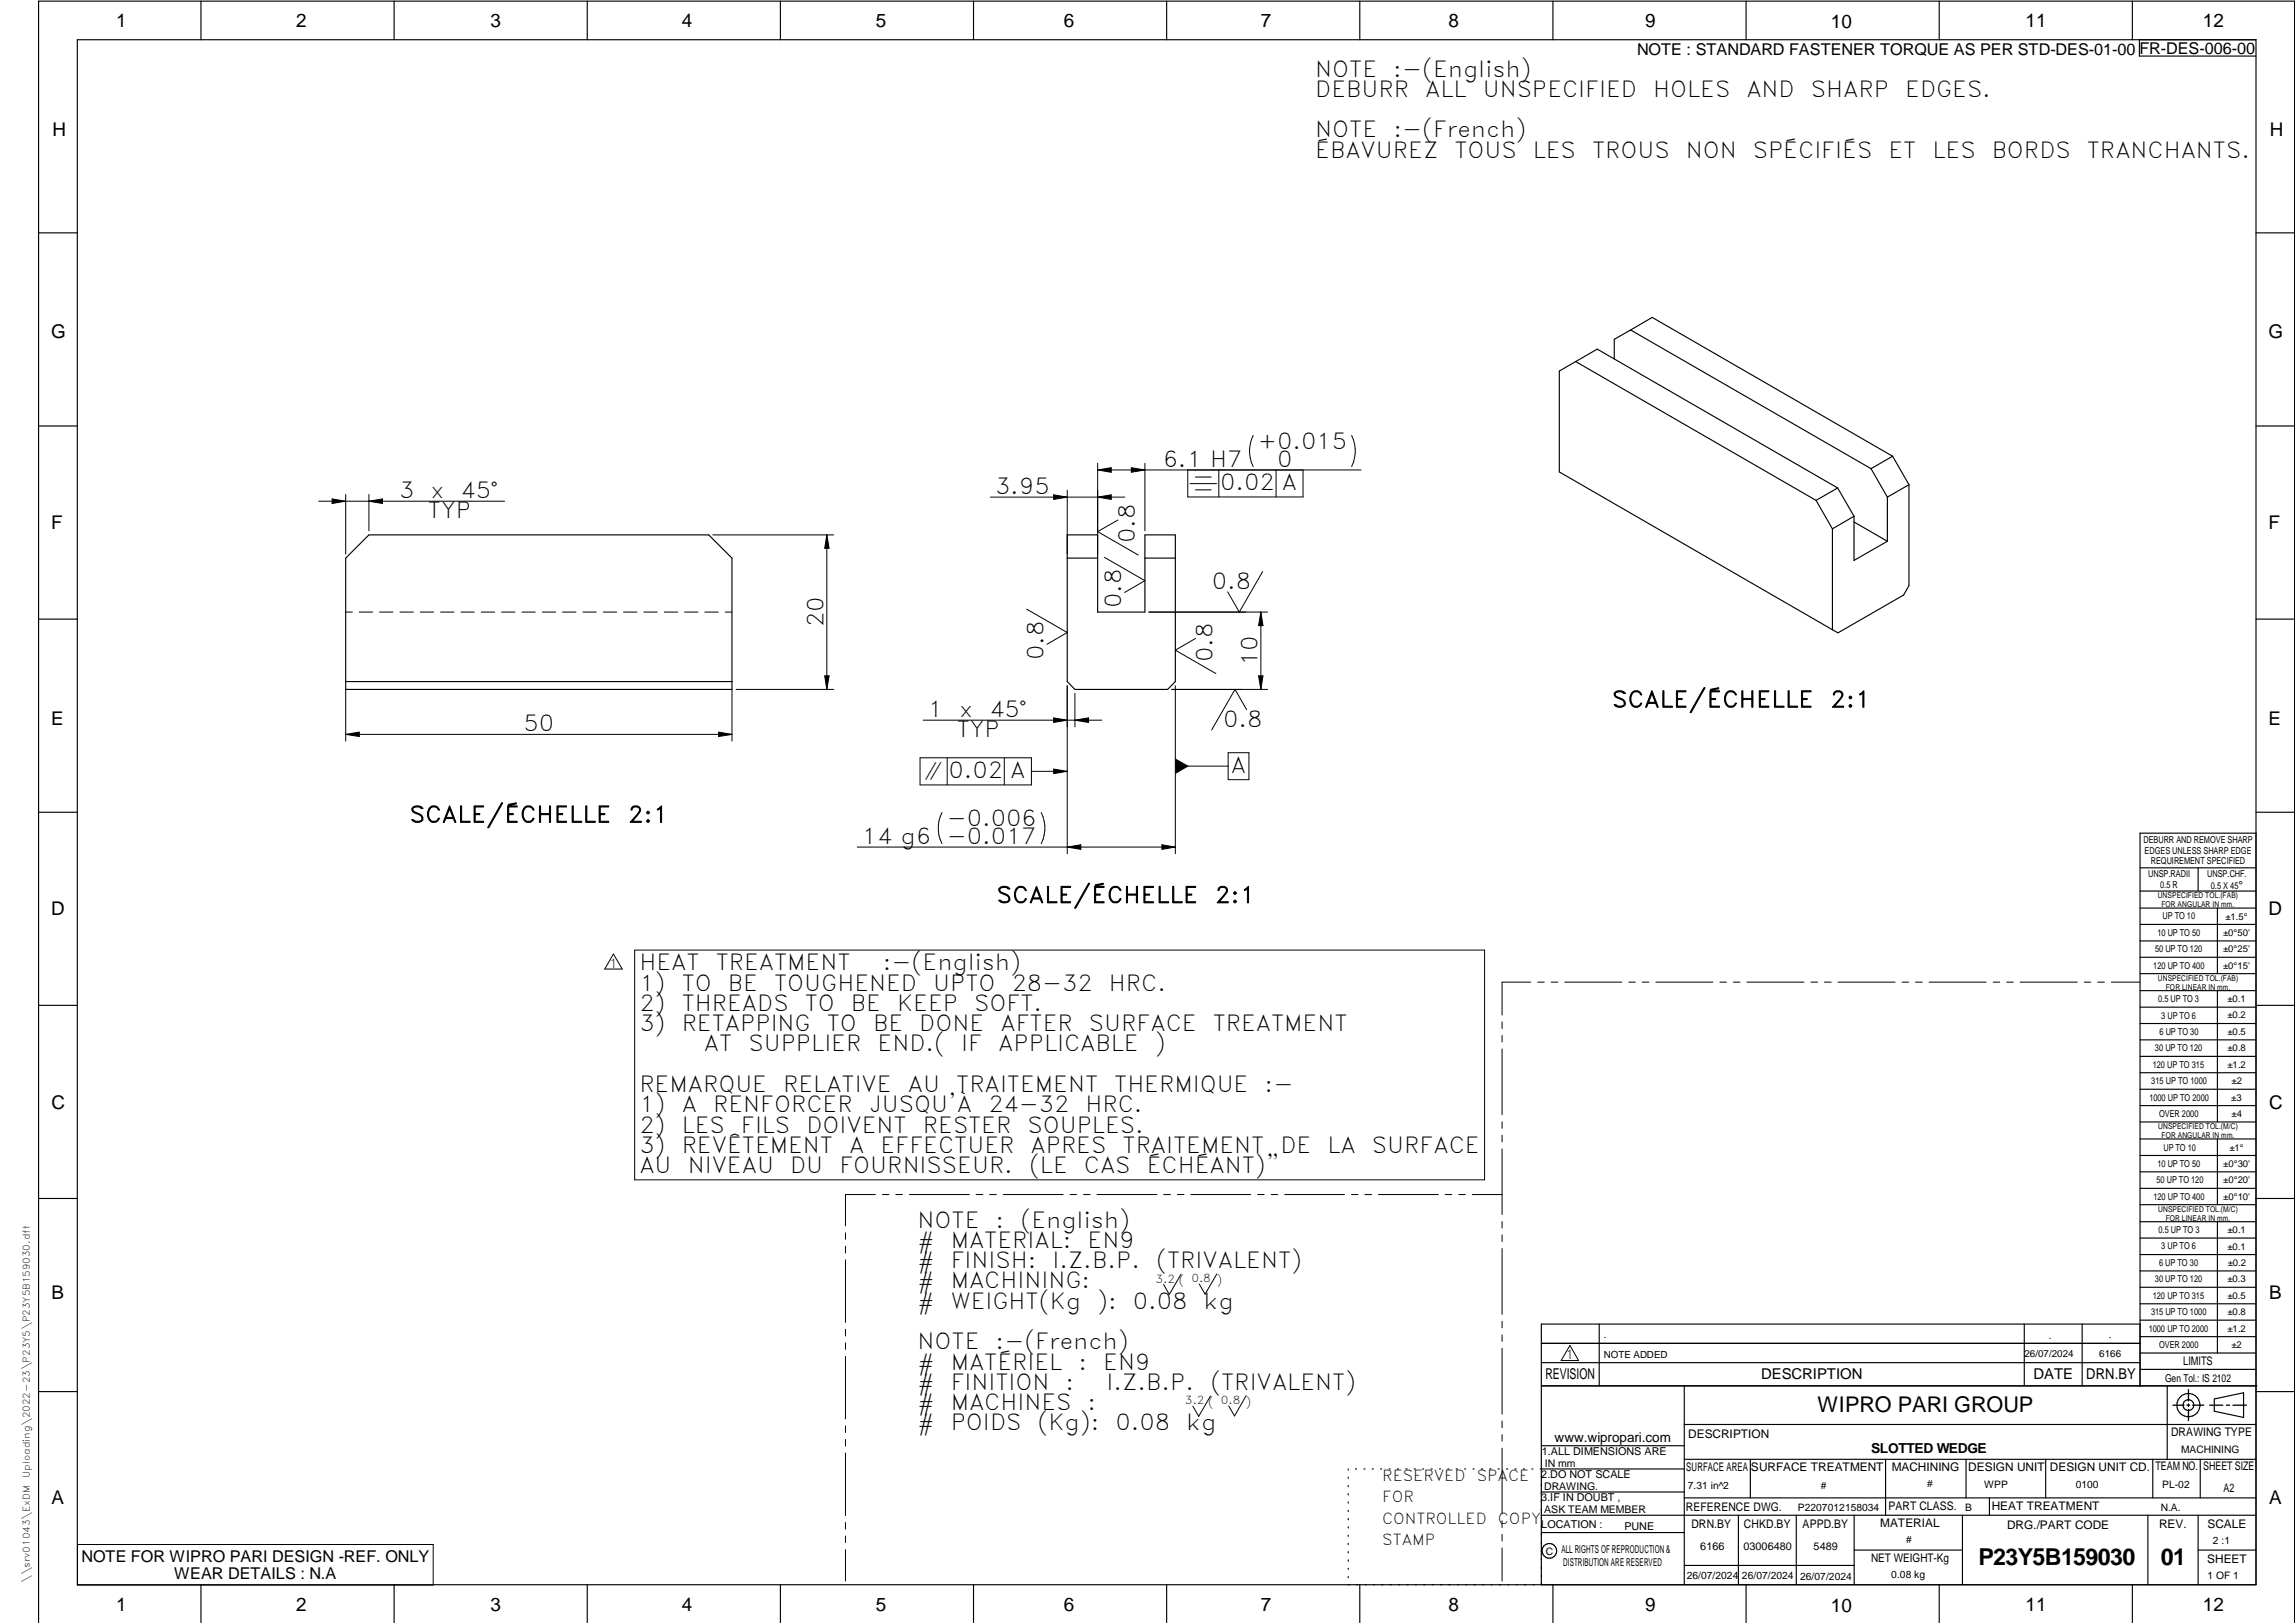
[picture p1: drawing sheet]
<svg xmlns="http://www.w3.org/2000/svg" width="594mm" height="420mm" viewBox="0 0 594 420" stroke-linecap="round" stroke-linejoin="round" font-family="sans-serif">
<defs><g id="words">
<g font-size="6">
<text x="512.1" y="405.2">P23Y5B159030</text>
<text x="559.4" y="405.2">01</text>
</g>
<g font-size="5.7">
<text x="340.5" y="19.8">NOTE</text>
<text x="360.7" y="19.8">:-(English)</text>
<text x="340.5" y="25.1">DEBURR</text>
<text x="368.9" y="25.1">ALL</text>
<text x="383.8" y="25.1">UNSPECIFIED</text>
<text x="427.9" y="25.1">HOLES</text>
<text x="452.1" y="25.1">AND</text>
<text x="468.8" y="25.1">SHARP</text>
<text x="493.2" y="25.1">EDGES.</text>
<text x="340.5" y="35.6">NOTE</text>
<text x="360.7" y="35.6">:-(French)</text>
<text x="340.5" y="40.8">ÉBAVUREZ</text>
<text x="376.5" y="40.8">TOUS</text>
<text x="396.8" y="40.8">LES</text>
<text x="412.1" y="40.8">TROUS</text>
<text x="436.4" y="40.8">NON</text>
<text x="453.8" y="40.8">SPÉCIFIÉS</text>
<text x="488.8" y="40.8">ET</text>
<text x="500.2" y="40.8">LES</text>
<text x="515.6" y="40.8">BORDS</text>
<text x="540.2" y="40.8">TRANCHANTS.</text>
<text x="325.6" y="116.2">+0.015</text>
<text x="301" y="120.8">6.1 H7</text>
<text x="330.6" y="120.8">0</text>
<text x="103.3" y="128.9">3</text>
<text x="111.5" y="128.9">x</text>
<text x="119.2" y="128.9">45°</text>
<text x="257.6" y="127.8">3.95</text>
<text x="315.8" y="126.9">0.02 A</text>
<text x="110.8" y="134.2">TYP</text>
<text x="293.8" y="140.7" transform="rotate(-90 293.8 140.7)">0.8</text>
<text x="313.7" y="152.4">0.8</text>
<text x="290.2" y="157.5" transform="rotate(-90 290.2 157.5)">0.8</text>
<text x="213.2" y="162.4" transform="rotate(-90 213.2 162.4)">20</text>
<text x="270.1" y="170.9" transform="rotate(-90 270.1 170.9)">0.8</text>
<text x="313.9" y="171.4" transform="rotate(-90 313.9 171.4)">0.8</text>
<text x="325.5" y="172.4" transform="rotate(-90 325.5 172.4)">10</text>
<text x="240.2" y="185.5">1</text>
<text x="248.3" y="185.5">x</text>
<text x="256.1" y="185.5">45°</text>
<text x="417.3" y="183.1">SCALE/ÉCHELLE</text>
<text x="473.8" y="183.1">2:1</text>
<text x="135.5" y="189.2">50</text>
<text x="247.6" y="190.8">TYP</text>
<text x="316.6" y="188.1">0.8</text>
<text x="245.5" y="201.4">0.02 A</text>
<text x="318.6" y="200.1">A</text>
<text x="106" y="212.9">SCALE/ÉCHELLE</text>
<text x="162.6" y="212.9">2:1</text>
<text x="245.1" y="213.9">-0.006</text>
<text x="223.1" y="218.4">14 g6</text>
<text x="245.1" y="218.4">-0.017</text>
<text x="258" y="233.7">SCALE/ÉCHELLE</text>
<text x="314.5" y="233.7">2:1</text>
<text x="165.5" y="251.2">HEAT</text>
<text x="185.3" y="251.2">TREATMENT</text>
<text x="228.5" y="251.2">:-(English)</text>
<text x="165.5" y="256.5">1)</text>
<text x="176.5" y="256.5">TO</text>
<text x="188.4" y="256.5">BE</text>
<text x="200.4" y="256.5">TOUGHENED</text>
<text x="241.5" y="256.5">UPTO</text>
<text x="261.9" y="256.5">28-32</text>
<text x="287.1" y="256.5">HRC.</text>
<text x="165.5" y="261.7">2)</text>
<text x="176.5" y="261.7">THREADS</text>
<text x="208.3" y="261.7">TO</text>
<text x="220.2" y="261.7">BE</text>
<text x="232.2" y="261.7">KEEP</text>
<text x="252.2" y="261.7">SOFT.</text>
<text x="165.5" y="267">3)</text>
<text x="176.5" y="267">RETAPPING</text>
<text x="214.1" y="267">TO</text>
<text x="226" y="267">BE</text>
<text x="238" y="267">DONE</text>
<text x="259" y="267">AFTER</text>
<text x="281.9" y="267">SURFACE</text>
<text x="313.9" y="267">TREATMENT</text>
<text x="182.2" y="272.2">AT</text>
<text x="193.8" y="272.2">SUPPLIER</text>
<text x="227.2" y="272.2">END.(</text>
<text x="248.8" y="272.2">IF</text>
<text x="258.4" y="272.2">APPLICABLE</text>
<text x="298.9" y="272.2">)</text>
<text x="165.5" y="282.7">REMARQUE</text>
<text x="165.5" y="288">1)</text>
<text x="176.5" y="288">A</text>
<text x="184.6" y="288">RENFORCER</text>
<text x="202.7" y="282.7">RELATIVE</text>
<text x="224.9" y="288">JUSQU'À</text>
<text x="235" y="282.7">AU</text>
<text x="247.5" y="282.7">TRAITEMENT</text>
<text x="255.8" y="288">24-32</text>
<text x="281" y="288">HRC.</text>
<text x="288.4" y="282.7">THERMIQUE</text>
<text x="327.3" y="282.7">:-</text>
<text x="165.5" y="293.2">2)</text>
<text x="176.5" y="293.2">LES</text>
<text x="191.8" y="293.2">FILS</text>
<text x="208.7" y="293.2">DOIVENT</text>
<text x="238.9" y="293.2">RESTER</text>
<text x="266" y="293.2">SOUPLES.</text>
<text x="165.5" y="298.5">3)</text>
<text x="176.5" y="298.5">REVÊTEMENT</text>
<text x="219.8" y="298.5">A</text>
<text x="227.9" y="298.5">EFFECTUER</text>
<text x="266.8" y="298.5">APRES</text>
<text x="290.6" y="298.5">TRAITEMENT</text>
<text x="331.4" y="298.5">DE</text>
<text x="343.6" y="298.5">LA</text>
<text x="355.1" y="298.5">SURFACE</text>
<text x="165.5" y="303.7">AU</text>
<text x="178" y="303.7">NIVEAU</text>
<text x="204.6" y="303.7">DU</text>
<text x="217.3" y="303.7">FOURNISSEUR.</text>
<text x="266.4" y="303.7">(LE</text>
<text x="280.6" y="303.7">CAS</text>
<text x="296.8" y="303.7">ÉCHÉANT)&quot;</text>
<text x="237.5" y="317.8">NOTE</text>
<text x="257.7" y="317.8">:</text>
<text x="264.1" y="317.8">(English)</text>
<text x="237.5" y="323">#</text>
<text x="246.1" y="323">MATERIAL:</text>
<text x="281.5" y="323">EN9</text>
<text x="237.5" y="328.3">#</text>
<text x="246.1" y="328.3">FINISH:</text>
<text x="272.4" y="328.3">I.Z.B.P.</text>
<text x="299.3" y="328.3">(TRIVALENT)</text>
<text x="237.5" y="333.5">#</text>
<text x="246.1" y="333.5">MACHINING:</text>
<text x="237.5" y="338.8">#</text>
<text x="246.1" y="338.8">WEIGHT(Kg</text>
<text x="284" y="338.8">):</text>
<text x="293.3" y="338.8">0.08</text>
<text x="311.6" y="338.8">kg</text>
<text x="237.5" y="349.3">NOTE</text>
<text x="257.7" y="349.3">:-(French)</text>
<text x="237.5" y="354.5">#</text>
<text x="237.5" y="359.8">#</text>
<text x="246.1" y="354.5">MATÉRIEL</text>
<text x="246.1" y="359.8">FINITION</text>
<text x="275.9" y="359.8">:</text>
<text x="279.2" y="354.5">:</text>
<text x="285.6" y="354.5">EN9</text>
<text x="286.4" y="359.8">I.Z.B.P.</text>
<text x="313.3" y="359.8">(TRIVALENT)</text>
<text x="237.5" y="365">#</text>
<text x="246.1" y="365">MACHINES</text>
<text x="281.5" y="365">:</text>
<text x="237.5" y="370.3">#</text>
<text x="246.1" y="370.3">POIDS</text>
<text x="268.5" y="370.3">(Kg):</text>
<text x="288.8" y="370.3">0.08</text>
<text x="307.1" y="370.3">kg</text>
</g>
<text font-size="5.6" x="470.5" y="365.5">WIPRO PARI GROUP</text>
<g font-size="5.4">
<text x="307.8" y="126.9">d</text>
<text x="239.4" y="201.4">i</text>
</g>
<g font-size="4.9">
<text x="30" y="6.9">1</text>
<text x="76.7" y="6.9">2</text>
<text x="127" y="6.9">3</text>
<text x="176.5" y="6.9">4</text>
<text x="226.7" y="6.9">5</text>
<text x="275.4" y="6.9">6</text>
<text x="326.4" y="6.9">7</text>
<text x="375" y="6.9">8</text>
<text x="425.8" y="6.9">9</text>
<text x="473.9" y="7.3">10</text>
<text x="524.3" y="6.9">11</text>
<text x="570.2" y="6.9">12</text>
<text x="13.6" y="35.1">H</text>
<text x="587.6" y="35.1">H</text>
<text x="13.2" y="87.5">G</text>
<text x="587.2" y="87.5">G</text>
<text x="13.2" y="137">F</text>
<text x="587.2" y="137">F</text>
<text x="13.2" y="187.6">E</text>
<text x="587.2" y="187.6">E</text>
<text x="13.2" y="237">D</text>
<text x="587.2" y="237">D</text>
<text x="13.4" y="287.1">C</text>
<text x="587.4" y="287.1">C</text>
<text x="13.4" y="336.2">B</text>
<text x="587.4" y="336.2">B</text>
<text x="13.4" y="389.3">A</text>
<text x="587.4" y="389.3">A</text>
<text x="30" y="416.9">1</text>
<text x="76.7" y="416.9">2</text>
<text x="127" y="416.9">3</text>
<text x="176.5" y="416.9">4</text>
<text x="226.7" y="416.9">5</text>
<text x="275.4" y="416.9">6</text>
<text x="326.4" y="416.9">7</text>
<text x="375" y="416.9">8</text>
<text x="425.8" y="416.9">9</text>
<text x="473.9" y="417.3">10</text>
<text x="524.3" y="416.9">11</text>
<text x="570.2" y="416.9">12</text>
</g>
<g font-size="4.2">
<text x="423.7" y="14.3">NOTE : STANDARD FASTENER TORQUE AS PER STD-DES-01-00</text>
<text x="553.8" y="14">FR-DES-006-00</text>
<text x="21.1" y="404.3">NOTE FOR WIPRO PARI DESIGN -REF. ONLY</text>
<text x="45.1" y="408.8">WEAR DETAILS : N.A</text>
</g>
<g font-size="3.9">
<text x="400" y="357.1">REVISION</text>
<text x="455.9" y="357.1">DESCRIPTION</text>
<text x="526.4" y="357.1">DATE</text>
<text x="540" y="357.1">DRN.BY</text>
<text x="357.8" y="383.3">RESERVED</text>
<text x="382.3" y="383.3">SPACE</text>
<text x="357.8" y="388.9">FOR</text>
<text x="357.8" y="394.5">CONTROLLED</text>
<text x="387.8" y="394.5">COPY</text>
<text x="357.8" y="400">STAMP</text>
</g>
<text font-size="3.6" x="484.3" y="376.1">SLOTTED WEDGE</text>
<text font-size="3.5" x="402.4" y="373.3">www.wipropari.com</text>
<g font-size="3.3">
<text x="157.7" y="250.6">1</text>
<text x="405.3" y="351.9">1</text>
</g>
<g font-size="3.1">
<text x="565.1" y="353.5">LIMITS</text>
<text x="562" y="371.7">DRAWING TYPE</text>
<text x="437" y="372.3">DESCRIPTION</text>
<text x="436.5" y="380.8">SURFACE AREA</text>
<text x="453.3" y="380.8">SURFACE TREATMENT</text>
<text x="489.7" y="380.8">MACHINING</text>
<text x="509.5" y="380.8">DESIGN UNIT</text>
<text x="530.6" y="380.8">DESIGN UNIT CD.</text>
<text x="558" y="380.6">TEAM NO.</text>
<text x="570.3" y="380.7">SHEET SIZE</text>
<text x="575.6" y="386.1">A2</text>
<text x="436.4" y="391.1">REFERENCE DWG.</text>
<text x="437.8" y="395.5">DRN.BY</text>
<text x="451.4" y="395.4">CHKD.BY</text>
<text x="466.6" y="395.5">APPD.BY</text>
<text x="486.7" y="395.4">MATERIAL</text>
<text x="488.9" y="390.9">PART CLASS.</text>
<text x="515.6" y="390.9">HEAT TREATMENT</text>
<text x="519.6" y="395.9">DRG./PART CODE</text>
<text x="558.9" y="395.5">REV.</text>
<text x="571.4" y="395.6">SCALE</text>
<text x="484.3" y="404.2">NET WEIGHT-Kg</text>
<text x="571.4" y="404.7">SHEET</text>
</g>
<text font-size="3" x="579.5" y="230.1">°</text>
<g font-size="2.8">
<text x="299.1" y="332.1">3.2 ( 0.8 )</text>
<text x="560.4" y="357.7">Gen Tol.: IS 2102</text>
<text x="306.7" y="363.6">3.2 ( 0.8 )</text>
<text x="399.1" y="376.6">1.ALL DIMENSIONS ARE</text>
<text x="399" y="382.7">2.DO NOT SCALE</text>
<text x="399" y="388.7">3.IF IN DOUBT ,</text>
<text x="399" y="395.4">LOCATION :</text>
<text x="420.5" y="396">PUNE</text>
<text x="404.2" y="402">ALL RIGHTS OF REPRODUCTION &amp;</text>
<text x="440.1" y="401.2">6166</text>
<text x="451.3" y="401.2">03006480</text>
<text x="469.5" y="401.2">5489</text>
<text x="404.7" y="405.4">DISTRIBUTION ARE RESERVED</text>
</g>
<g font-size="2.7">
<text x="564.6" y="376.2">MACHINING</text>
<text x="399.9" y="379.7">IN mm</text>
<text x="399.7" y="385.7">DRAWING.</text>
<text x="436.9" y="385.4">7.31 in^2</text>
<text x="471.4" y="385.5">#</text>
<text x="498.9" y="385">#</text>
<text x="513.6" y="385.3">WPP</text>
<text x="537.3" y="385.1">0100</text>
<text x="559.7" y="385.1">PL-02</text>
<text x="399.7" y="391.8">ASK TEAM MEMBER</text>
<text x="465.4" y="391.2">P2207012158034</text>
<text x="508.7" y="391.2">B</text>
<text x="559.3" y="391.1">N.A.</text>
<text x="493.4" y="399.5">#</text>
<text x="572.8" y="399.7">2 :1</text>
<text x="400.1" y="402.5">C</text>
<text x="436.6" y="408.7">26/07/2024</text>
<text x="450.9" y="408.8">26/07/2024</text>
<text x="466" y="408.9">26/07/2024</text>
<text x="489.6" y="408.5">0.08 kg</text>
<text x="571.4" y="408.7">1 OF 1</text>
</g>
<g font-size="2.5">
<text x="554.9" y="218.3">DEBURR AND REMOVE SHARP</text>
<text x="555.2" y="221">EDGES UNLESS SHARP EDGE</text>
<text x="556.1" y="227.1">UNSP.RADII</text>
<text x="556.8" y="223.8">REQUIREMENT SPECIFIED</text>
<text x="571.4" y="226.9">UNSP.CHF.</text>
<text x="559.2" y="229.9">0.5 R</text>
<text x="572.3" y="230.1">0.5 X 45</text>
<text x="559.8" y="238">UP TO 10</text>
<text x="576.1" y="238.1">±1.5°</text>
<text x="558.5" y="242.2">10 UP TO 50</text>
<text x="575.5" y="242.3">±0°50'</text>
<text x="557.4" y="250.7">120 UP TO 400</text>
<text x="557.9" y="246.5">50 UP TO 120</text>
<text x="575.5" y="250.7">±0°15'</text>
<text x="575.5" y="246.5">±0°25'</text>
<text x="558.7" y="259.4">0.5 UP TO 3</text>
<text x="559.5" y="263.7">3 UP TO 6</text>
<text x="576.6" y="263.6">±0.2</text>
<text x="576.6" y="259.4">±0.1</text>
<text x="559" y="267.9">6 UP TO 30</text>
<text x="576.6" y="267.9">±0.5</text>
<text x="557.8" y="272.2">30 UP TO 120</text>
<text x="576.6" y="272.2">±0.8</text>
<text x="556.9" y="280.7">315 UP TO 1000</text>
<text x="557.3" y="276.4">120 UP TO 315</text>
<text x="576.6" y="276.4">±1.2</text>
<text x="577.7" y="280.7">±2</text>
<text x="556.4" y="284.9">1000 UP TO 2000</text>
<text x="577.6" y="284.9">±3</text>
<text x="558.9" y="289.2">OVER 2000</text>
<text x="577.7" y="289.3">±4</text>
<text x="560" y="297.9">UP TO 10</text>
<text x="577.1" y="297.9">±1°</text>
<text x="558.5" y="302.1">10 UP TO 50</text>
<text x="575.5" y="302.1">±0°30'</text>
<text x="557.4" y="310.6">120 UP TO 400</text>
<text x="558.2" y="306.3">50 UP TO 120</text>
<text x="575.5" y="310.6">±0°10'</text>
<text x="575.5" y="306.4">±0°20'</text>
<text x="558.8" y="319.2">0.5 UP TO 3</text>
<text x="559.4" y="323.4">3 UP TO 6</text>
<text x="576.6" y="319.2">±0.1</text>
<text x="576.6" y="323.5">±0.1</text>
<text x="558.9" y="327.7">6 UP TO 30</text>
<text x="576.7" y="327.7">±0.2</text>
<text x="557.8" y="332">30 UP TO 120</text>
<text x="576.6" y="332">±0.3</text>
<text x="556.8" y="340.5">315 UP TO 1000</text>
<text x="557.3" y="336.3">120 UP TO 315</text>
<text x="576.6" y="336.3">±0.5</text>
<text x="576.6" y="340.5">±0.8</text>
<text x="415.2" y="346.4">.</text>
<text x="530.3" y="346.5">.</text>
<text x="545.9" y="346.4">.</text>
<text x="556.2" y="344.7">1000 UP TO 2000</text>
<text x="576.6" y="344.7">±1.2</text>
<text x="415.2" y="351.5">NOTE ADDED</text>
<text x="524.1" y="351.3">26/07/2024</text>
<text x="543.4" y="351.4">6166</text>
<text x="558.9" y="349">OVER 2000</text>
<text x="577.6" y="349">±2</text>
</g>
<g font-size="2.4">
<text x="7.7" y="382.7" transform="rotate(-90 7.7 382.7)">Uploading\2022-23\P23Y5\P23Y5B159030.dft</text>
<text x="7.7" y="409.8" transform="rotate(-90 7.7 409.8)">\\srv01043\ExDM</text>
</g>
<g font-size="2.1">
<text x="558.5" y="232.4">UNSPECIFIED TOL.(FAB)</text>
<text x="559.5" y="234.7">FOR ANGULAR IN mm.</text>
<text x="558.6" y="253.9">UNSPECIFIED TOL.(FAB)</text>
<text x="560.7" y="256.3">FOR LINEAR IN mm.</text>
<text x="558.7" y="292.3">UNSPECIFIED TOL.(M/C)</text>
<text x="559.6" y="294.7">FOR ANGULAR IN mm.</text>
<text x="558.7" y="313.7">UNSPECIFIED TOL.(M/C)</text>
<text x="560.6" y="316.1">FOR LINEAR IN mm.</text>
</g>
</g></defs>
<g fill="none" stroke="#000" stroke-width=".3">
<path d="M20 10.3h564v400h-564zM52 .3v10M102 .3v10M152 .3v10M202 .3v10M252 .3v10M302 .3v10M352 .3v10M402 .3v10M452 .3v10M502 .3v10M552 .3v10"/>
<path d="M553.8 10.3v4.2h30.2M10 60.3h10M584 60.3h10M407.9 93.6l62.2 35.9M407.9 93.6l5.6-3.2 62.2 35.9M407.9 93.6l-4.3 2.5v26.1l70.7 40.8M422.1 85.4l62.2 35.9M422.1 85.4l5.6-3.2 62.2 35.9M422.1 85.4l-4.2 2.4v5.1M10 110.3h10M489.9 118.1l4.3 7.4M489.9 118.1l-5.6 3.2"/>
<path d="M584 110.3h10M276.3 138.5h7.8v20h12.3v-20h7.8v37.9l-1.9 2.1h-24l-2-2.1zM470.1 129.5l4.2 7.4M474.3 136.9v26.1M475.7 126.3l4.2 7.3M475.7 126.3l-5.6 3.2M479.9 133.6v11.5l8.7-5M479.9 135.1l8.7 5M479.9 133.6l-5.6 3.3M484.3 121.3l4.3 7.4M488.6 128.7v11.4M494.2 125.5v26.1l-1.4 2.5-17 9.7-1.5-.8"/>
<path d="M494.2 125.5l-5.6 3.2M89.5 144.5l6-6h88l6 6v34h-100zM276.3 144.5h7.8M296.4 144.5h7.8M10 160.3h10M89.5 176.4h100M584 160.3h10M10 210.3h10M584 215.7h-30v143.1M584 210.3h10M554 224.7h30M554 230.7h30"/>
<path d="M554 235.1h30M554 239.3h30M569 224.7v6M574 235.1v17M554 243.6h30M554 247.8h30M554 252.1h30M554 256.5h30M574 256.5v33.9M10 260.3h10M554 260.7h30M554 265h30"/>
<path d="M554 269.2h30M554 273.5h30M554 277.7h30M584 260.3h10M554 282h30M554 286.2h30M554 290.4h30M554 294.9h30M554 299.1h30M574 294.9v17M10 310.3h10M554 303.4h30"/>
<path d="M554 307.6h30M554 311.9h30M554 316.3h30M574 316.3v34M584 310.3h10M554 320.5h30M554 324.8h30M554 329h30M554 333.2h30M554 337.5h30M399 358.8h185.2M399 352.8h155"/>
<path d="M399 347.8h155M414 342.8v16M436 358.8v51.5M524 342.8v16M539 342.8v16M554 341.8h30M554 346h30M554 350.3h30M554 354.5h30M554 342.8h-155v67.5M561 358.8v19M10 360.3h10"/>
<path d="M399 374.3h37M436 377.8h148M453.1 377.8v10M488.1 377.8v14.5M508.9 377.8v10M529.5 377.8v10M557.3 377.8v10M569.5 377.8v10M573.2 362.2l7.6-1.6v6.3l-7.6-1.6zM584 368.8h-148M584 360.3h10M349 380.3v.3"/>
<path d="M349 382.4v.3M349 384.6v.3M349 386.7v.3M349 388.8v.3M349 391v.3M349 393.1v.3M349 395.3v.3M349 397.4v.3M349 399.5v.3M350.9 380.3h.2M353.1 380.3h.2M355.2 380.3h.3"/>
<path d="M357.4 380.3h.3M359.6 380.3h.3M361.7 380.3h.3M363.9 380.3h.3M366.1 380.3h.3M368.3 380.3h.2M370.4 380.3h.3M372.6 380.3h.3M374.8 380.3h.3M376.9 380.3h.4M379.1 380.3h.3M381.3 380.3h.3"/>
<path d="M383.4 380.3h.4M385.6 380.3h.3M387.8 380.3h.3M390 380.3h.3M392.2 380.3h.3M394.3 380.3h.3M396.5 380.3h.3M398.7 380.3h37.3M399 396.7h37M399 392.3h185M399 386.2h37M436 387.8h148"/>
<path d="M450 392.3v18M465 392.3v18M480 392.3v18M508 392.3v18M515 387.8v4.5M556 392.3v18M569 392.3v18M52 410.3v9.7M102 410.3v9.7M152 410.3v9.7M202 410.3v9.7M252 410.3v9.7"/>
<path d="M302 410.3v9.7M349 401.7v.3M349 403.8v.4M349 406v.3M349 408.1v.3M352 410.3v9.7M402 410.3v9.7M436 405.3h44M452 410.3v9.7M480 401.3h28M502 410.3v9.7M552 410.3v9.7"/>
<path d="M569 401.3h15M10 420v-419.7h584v419.7"/>
<circle cx="566.5" cy="363.7" r="1.39"/>
<circle cx="566.5" cy="363.8" r="3"/>
<circle cx="401.1" cy="401.5" r="1.9"/>
</g>
<g fill="none" stroke="#000" stroke-width=".26">
<path d="M284.1 119.9v23.5M296.4 119.9v17.5M324.4 112.7a9 9 0 0 0 0 8.1M349.9 112.7a9 9 0 0 1 0 8.1M82.5 129.8h48.1M86 129.2l3.5 .6-3.5 .5zM89.5 128v15.4M95.5 128v9.4M95.5 129.8l3.5-.6v1.1zM184.5 138.5h31.3M214 138.5l.6 3.4h-1.1zM214 138.5v40"/>
<path d="M256.4 128.7h34.8M272.7 128.1l3.6 .6-3.6 .6zM276.3 126.9v16.5M284.1 121.7l3.5-.6v1.2zM284.1 128.7l3.5-.6v1.2zM284.1 121.7h68.2M289.4 134.6l-5.3 3 10.5 6.1M292.9 121.1l3.5 .6-3.5 .6zM307.5 121.7v7h29.8v-7M315.5 121.7v7M330.3 121.7v7M89.5 158.5h1.7"/>
<path d="M93 158.5h3.5M98.2 158.5h3.5M103.5 158.5h3.5M108.8 158.5h3.5M114 158.5h3.5M119.3 158.5h3.5M124.6 158.5h3.5M129.8 158.5h3.5M135.1 158.5h3.5M140.4 158.5h3.4M145.6 158.5h3.5M150.9 158.5h3.4"/>
<path d="M156.2 158.5h3.4M161.4 158.5h3.5M166.7 158.5h3.4M172 158.5h3.4M177.2 158.5h3.5M182.4 158.5h3.5M187.7 158.5h1.8M265.8 157.7l10.5 6-5.3 3.1M285.9 144.3l10.5 6-5.3 3.1M297.4 158.5h30.7M326.4 158.5l.5 3.5h-1.1zM326.4 158.5v20"/>
<path d="M326.8 148l-6 10.5-3-5.3M89.5 178.5v13.4M189.5 178.5v13.4M190.5 178.5h25.3M213.5 175h1.1l-.6 3.5zM276.3 177.5v43.5M278.3 179.5v8.7M303.3 178.5h24.8M304.2 177.5v43.5M309.5 165.3l-5.3 3 10.5 6.1M325.8 175h1.1l-.5 3.5zM89.5 190.1l3.5-.6v1.2z"/>
<path d="M89.5 190.1h100M186 189.5l3.5 .6-3.5 .6zM238.2 196.2h28.8v7h-28.8zM239 186.4h46.2M245.2 196.2v7M260 196.2v7M267 199.7h9.3M272.7 199.1l3.6 .6-3.6 .6zM272.7 185.8l3.6 .6-3.6 .6zM278.3 186.4l3.5-.6v1.2zM304.2 198.3h13.7M317.9 194.9h5.4v6.9h-5.4z"/>
<path d="M322.7 183.7l-3-5.2-6.1 10.5M221.9 219.3h82.3M243.8 210.4a9 9 0 0 0 0 8M269.5 210.4a9 9 0 0 1 0 8M276.3 219.3l3.5-.6v1.2zM300.8 218.7l3.4 .6-3.4 .6zM158.8 247l2.3 3.9h-4.6zM164.3 246h220v59.4h-220zM396.2 254.3h-7.4v8.5M398.1 254.3h1.6M401.5 254.3h1.8M405 254.3h14.8"/>
<path d="M421.6 254.3h1.7M425.1 254.3h1.7M428.6 254.3h14.8M445.2 254.3h1.7M448.7 254.3h1.7M452.2 254.3h14.8M468.8 254.3h1.7M472.3 254.3h1.7M475.8 254.3h14.8M492.4 254.3h1.7M495.8 254.3h1.8M499.4 254.3h14.7"/>
<path d="M516 254.3h1.6M519.4 254.3h1.8M522.9 254.3h14.8M539.5 254.3h1.7M543 254.3h1.7M546.5 254.3h7.4M388.8 264.5v1.8M388.8 268.1v1.6M388.8 271.6v17M388.8 290.4v1.7M388.8 293.9v1.7M388.8 297.4v17"/>
<path d="M218.9 319.2v1.6M226.6 309.2h-7.7v8.1M228.4 309.2h1.7M231.9 309.2h1.7M235.4 309.2h15.5M252.7 309.2h1.7M256.2 309.2h1.7M259.7 309.2h15.5M277 309.2h1.7M280.5 309.2h1.7M284 309.2h15.5M301.2 309.2h1.8"/>
<path d="M304.8 309.2h1.7M308.3 309.2h15.5M325.5 309.2h1.7M329.1 309.2h1.6M332.6 309.2h15.4M349.8 309.2h1.7M353.3 309.2h1.7M356.8 309.2h15.5M374.1 309.2h1.7M377.6 309.2h1.7M381.1 309.2h7.7M388.8 316.2v1.7"/>
<path d="M388.8 319.7v1.7M218.9 322.6v1.8M218.9 326.1v16.2M305.7 329.9l-3 5.2-1.5-2.6M315 329.8l-3.1 5.2-1.5-2.6M388.8 323.2v17.1M218.9 344.1v1.8M218.9 347.6v1.7M218.9 351.2v16.1M388.8 342.1v1.6M388.8 345.6v1.7M388.8 349v17.1"/>
<path d="M406.4 348.3l2.2 3.9h-4.5zM218.9 369.1v1.7M218.9 372.6v1.8M218.9 376.1v16.2M313.3 361.4l-3 5.2-1.5-2.6M322.6 361.3l-3 5.3-1.6-2.7M388.8 367.9v1.7M388.8 371.4v1.7M388.8 374.9v17M20.1 399.8h92v10.5h-92zM218.9 394.1v1.8M218.9 397.6v1.7"/>
<path d="M388.8 393.7v1.7M388.8 397.2v1.7M218.9 401.2v8.1M388.8 400.7v8.6"/>
</g>
<path d="M566.5 359.7v3M562.5 363.8h2.9M566.1 363.8h.7M566.5 363.4v.7M566.5 364.9v2.8M567.6 363.8h2.9M572 363.8h3.4M576.3 363.8h.8M578 363.8h3.5" fill="none" stroke="#000" stroke-width=".34"/>
<g fill="#000">
<path d="M86 129.2l3.5 .6-3.5 .5zM95.5 129.8l3.5-.6v1.1zM272.7 128.1l3.6 .6-3.6 .6zM284.1 121.7l3.5-.6v1.2zM284.1 128.7l3.5-.6v1.2zM292.9 121.1l3.5 .6-3.5 .6zM214 138.5l.6 3.4h-1.1zM213.5 175h1.1l-.6 3.5zM325.8 175h1.1l-.5 3.5zM326.4 158.5l.5 3.5h-1.1zM89.5 190.1l3.5-.6v1.2zM186 189.5l3.5 .6-3.5 .6z"/>
<path d="M272.7 185.8l3.6 .6-3.6 .6zM278.3 186.4l3.5-.6v1.2zM304.2 196.3l3.6 2-3.6 2.1zM272.7 199.1l3.6 .6-3.6 .6zM276.3 219.3l3.5-.6v1.2zM300.8 218.7l3.4 .6-3.4 .6z"/>
</g>
<use href="#words"/>
</svg>
